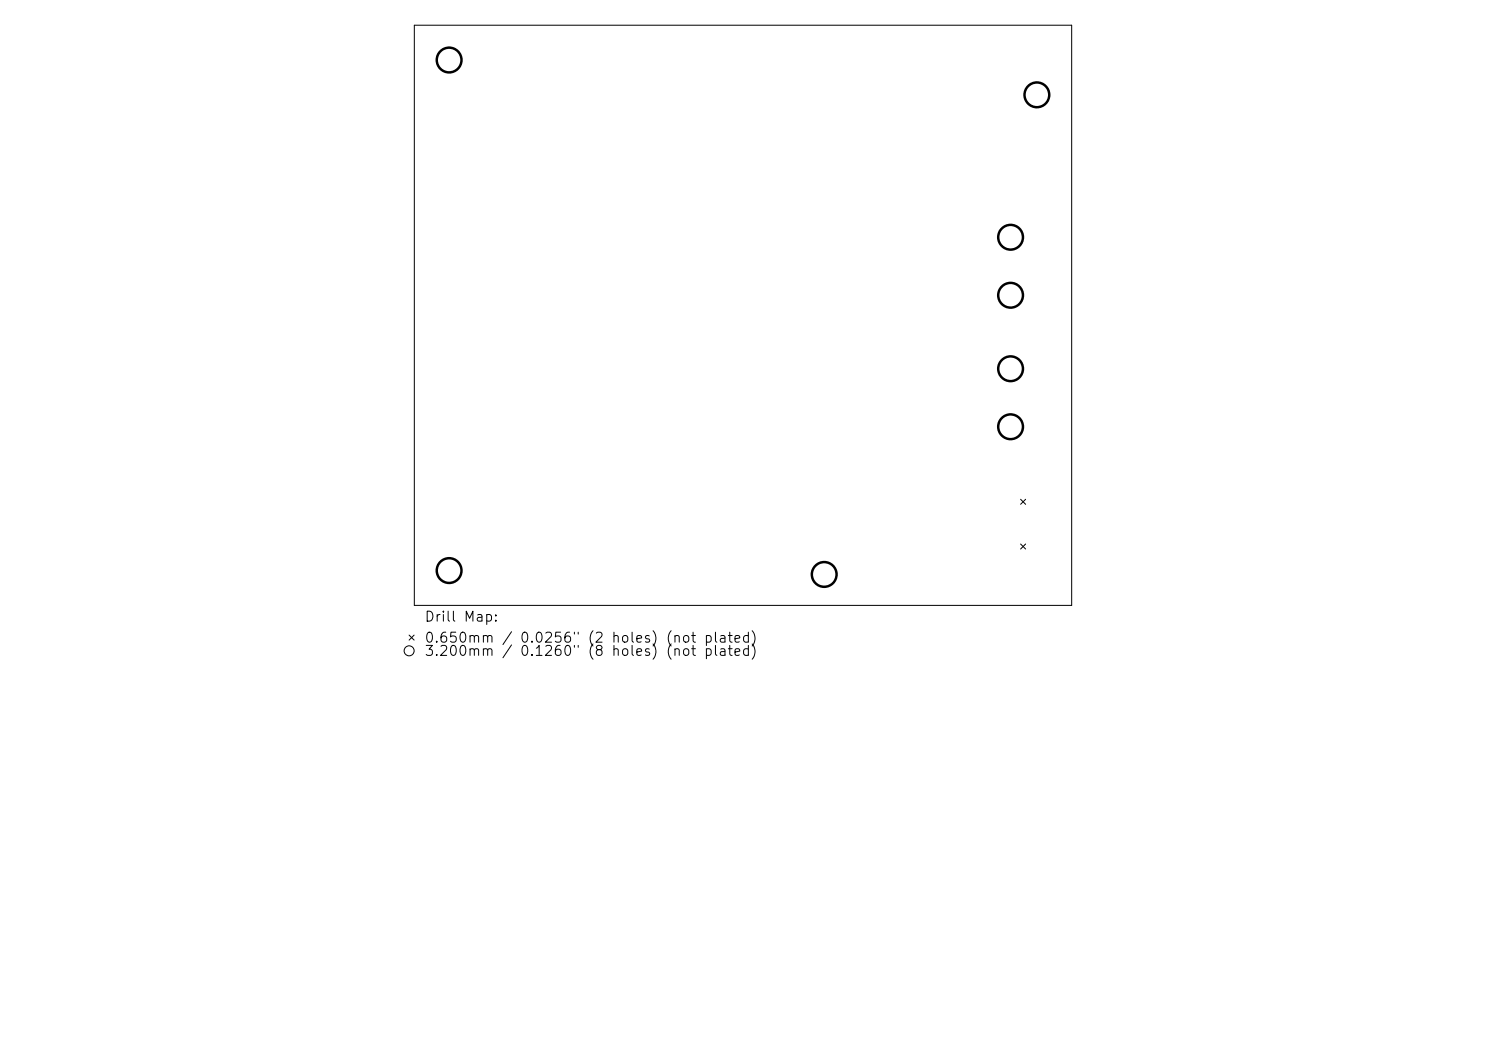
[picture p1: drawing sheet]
<svg xmlns="http://www.w3.org/2000/svg" width="297mm" height="210mm" viewBox="0 0 297 210" stroke-linecap="round" stroke-linejoin="round" font-family="sans-serif">
<defs><g id="words">
<g font-size="2">
<text x="84.7" y="124.7">Drill Map:</text>
<text x="84.7" y="128.9">0.650mm / 0.0256&quot; (2 holes) (not plated)</text>
<text x="84.7" y="131.6">3.200mm / 0.1260&quot; (8 holes) (not plated)</text>
</g>
</g></defs>
<g fill="none" stroke="#000" stroke-width=".2">
<path d="M82.8 5h131.4v116h-131.4zM204 99.8l1 1M205 99.8l-1 1M204 108.7l1 1M205 108.7l-1 1M81.8 126.9l1 1M82.8 126.9l-1 1"/>
<circle cx="81.8" cy="130" r="1"/>
</g>
<g fill="none" stroke="#000" stroke-width=".49">
<circle cx="89.8" cy="12" r="2.47"/>
<circle cx="207.2" cy="18.9" r="2.47"/>
<circle cx="202" cy="47.4" r="2.47"/>
<circle cx="202" cy="59" r="2.47"/>
<circle cx="202" cy="73.7" r="2.47"/>
<circle cx="202" cy="85.3" r="2.47"/>
<circle cx="89.8" cy="114" r="2.47"/>
<circle cx="164.7" cy="114.8" r="2.47"/>
</g>
<use href="#words"/>
</svg>
